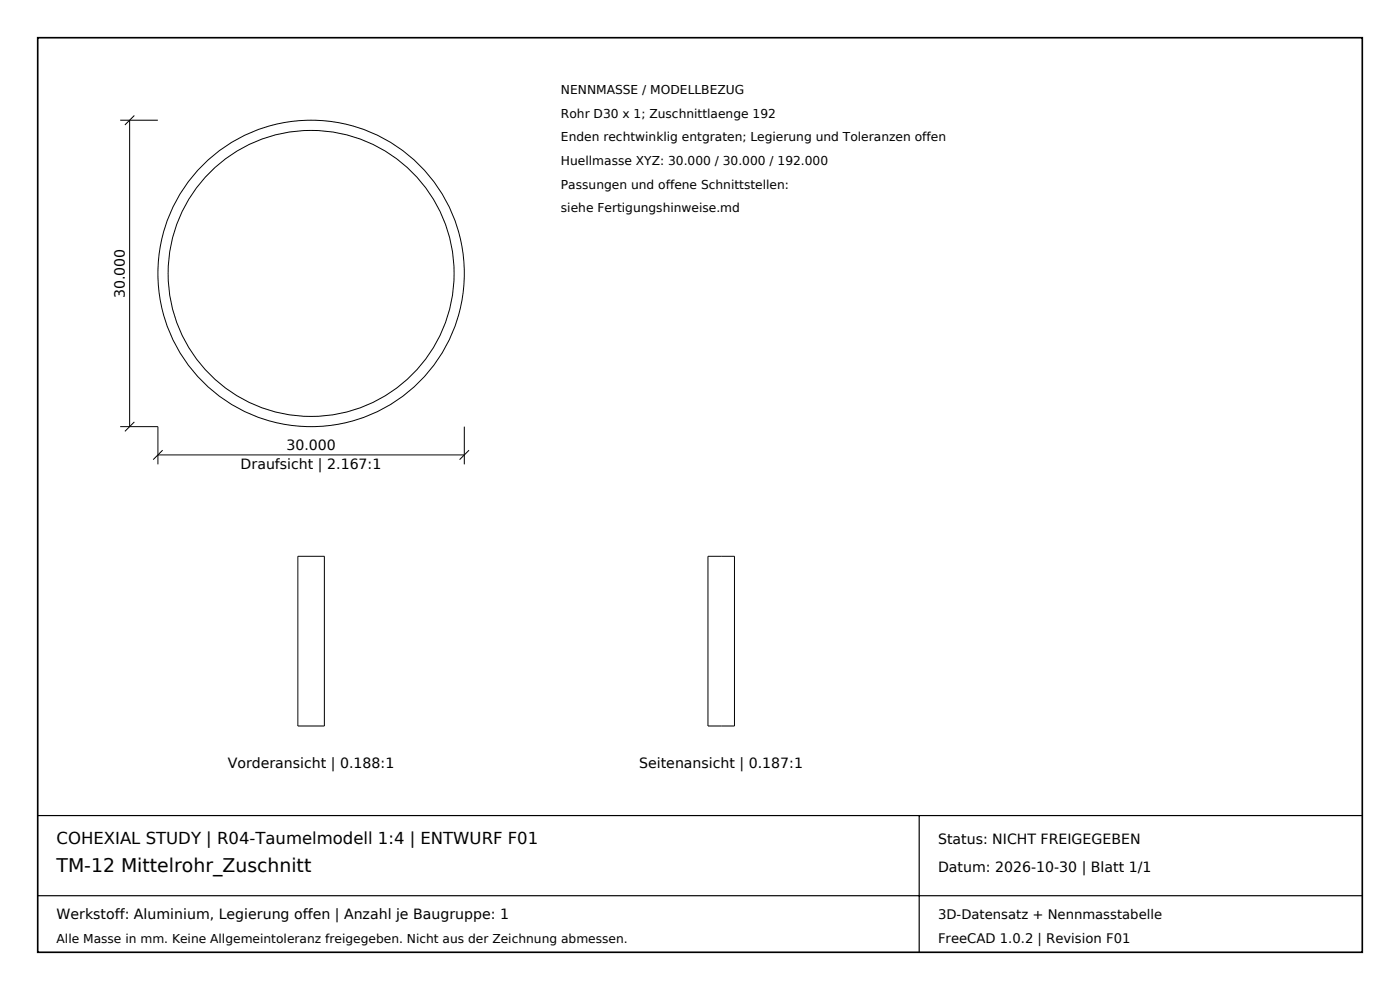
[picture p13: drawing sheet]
<svg xmlns="http://www.w3.org/2000/svg" width="297mm" height="210mm" viewBox="0 0 297 210" stroke-linecap="round" stroke-linejoin="round" font-family="sans-serif">
<defs><g id="words">
<text font-size="4" x="12" y="185">TM-12 Mittelrohr_Zuschnitt</text>
<text font-size="3.5" x="12" y="179">COHEXIAL STUDY | R04-Taumelmodell 1:4 | ENTWURF F01</text>
<g font-size="3">
<text x="26.5" y="63.2" transform="rotate(-90 26.5 63.2)">30.000</text>
<text x="60.8" y="95.5">30.000</text>
<text x="51.1" y="99.5">Draufsicht | 2.167:1</text>
<text x="48.3" y="163">Vorderansicht | 0.188:1</text>
<text x="135.6" y="163">Seitenansicht | 0.187:1</text>
<text x="199" y="179">Status: NICHT FREIGEGEBEN</text>
<text x="199" y="185">Datum: 2026-10-30 | Blatt 1/1</text>
<text x="12" y="195">Werkstoff: Aluminium, Legierung offen | Anzahl je Baugruppe: 1</text>
</g>
<g font-size="2.8">
<text x="199" y="195">3D-Datensatz + Nennmasstabelle</text>
<text x="199" y="200">FreeCAD 1.0.2 | Revision F01</text>
</g>
<g font-size="2.6">
<text x="119" y="20">NENNMASSE / MODELLBEZUG</text>
<text x="119" y="25">Rohr D30 x 1; Zuschnittlaenge 192</text>
<text x="119" y="30">Enden rechtwinklig entgraten; Legierung und Toleranzen offen</text>
<text x="119" y="35">Huellmasse XYZ: 30.000 / 30.000 / 192.000</text>
<text x="119" y="40">Passungen und offene Schnittstellen:</text>
<text x="119" y="45">siehe Fertigungshinweise.md</text>
<text x="12" y="200">Alle Masse in mm. Keine Allgemeintoleranz freigegeben. Nicht aus der Zeichnung abmessen.</text>
</g>
</g></defs>
<path d="M8 8h281v194h-281z" fill-rule="evenodd" fill="#fff" stroke="#000" stroke-width=".35"/>
<path d="M8 173h281M195 173v29M8 190h281" fill="none" stroke="#000" stroke-width=".25"/>
<g fill="none" stroke="#000" stroke-width=".21">
<path d="M25.5 25.5h8M27.5 25.5v65M28.5 24.5l-2 2M25.5 90.5h8v8M28.5 89.5l-2 2M33.5 96.5h65M34.5 95.5l-2 2M98.5 90.5v8M99.5 95.5l-2 2M63.2 118h5.6v36h-5.6zM150.2 118h5.6v36h-5.6z"/>
<circle cx="66" cy="58" r="32.5"/>
<circle cx="66" cy="58" r="30.3"/>
</g>
<use href="#words"/>
</svg>
